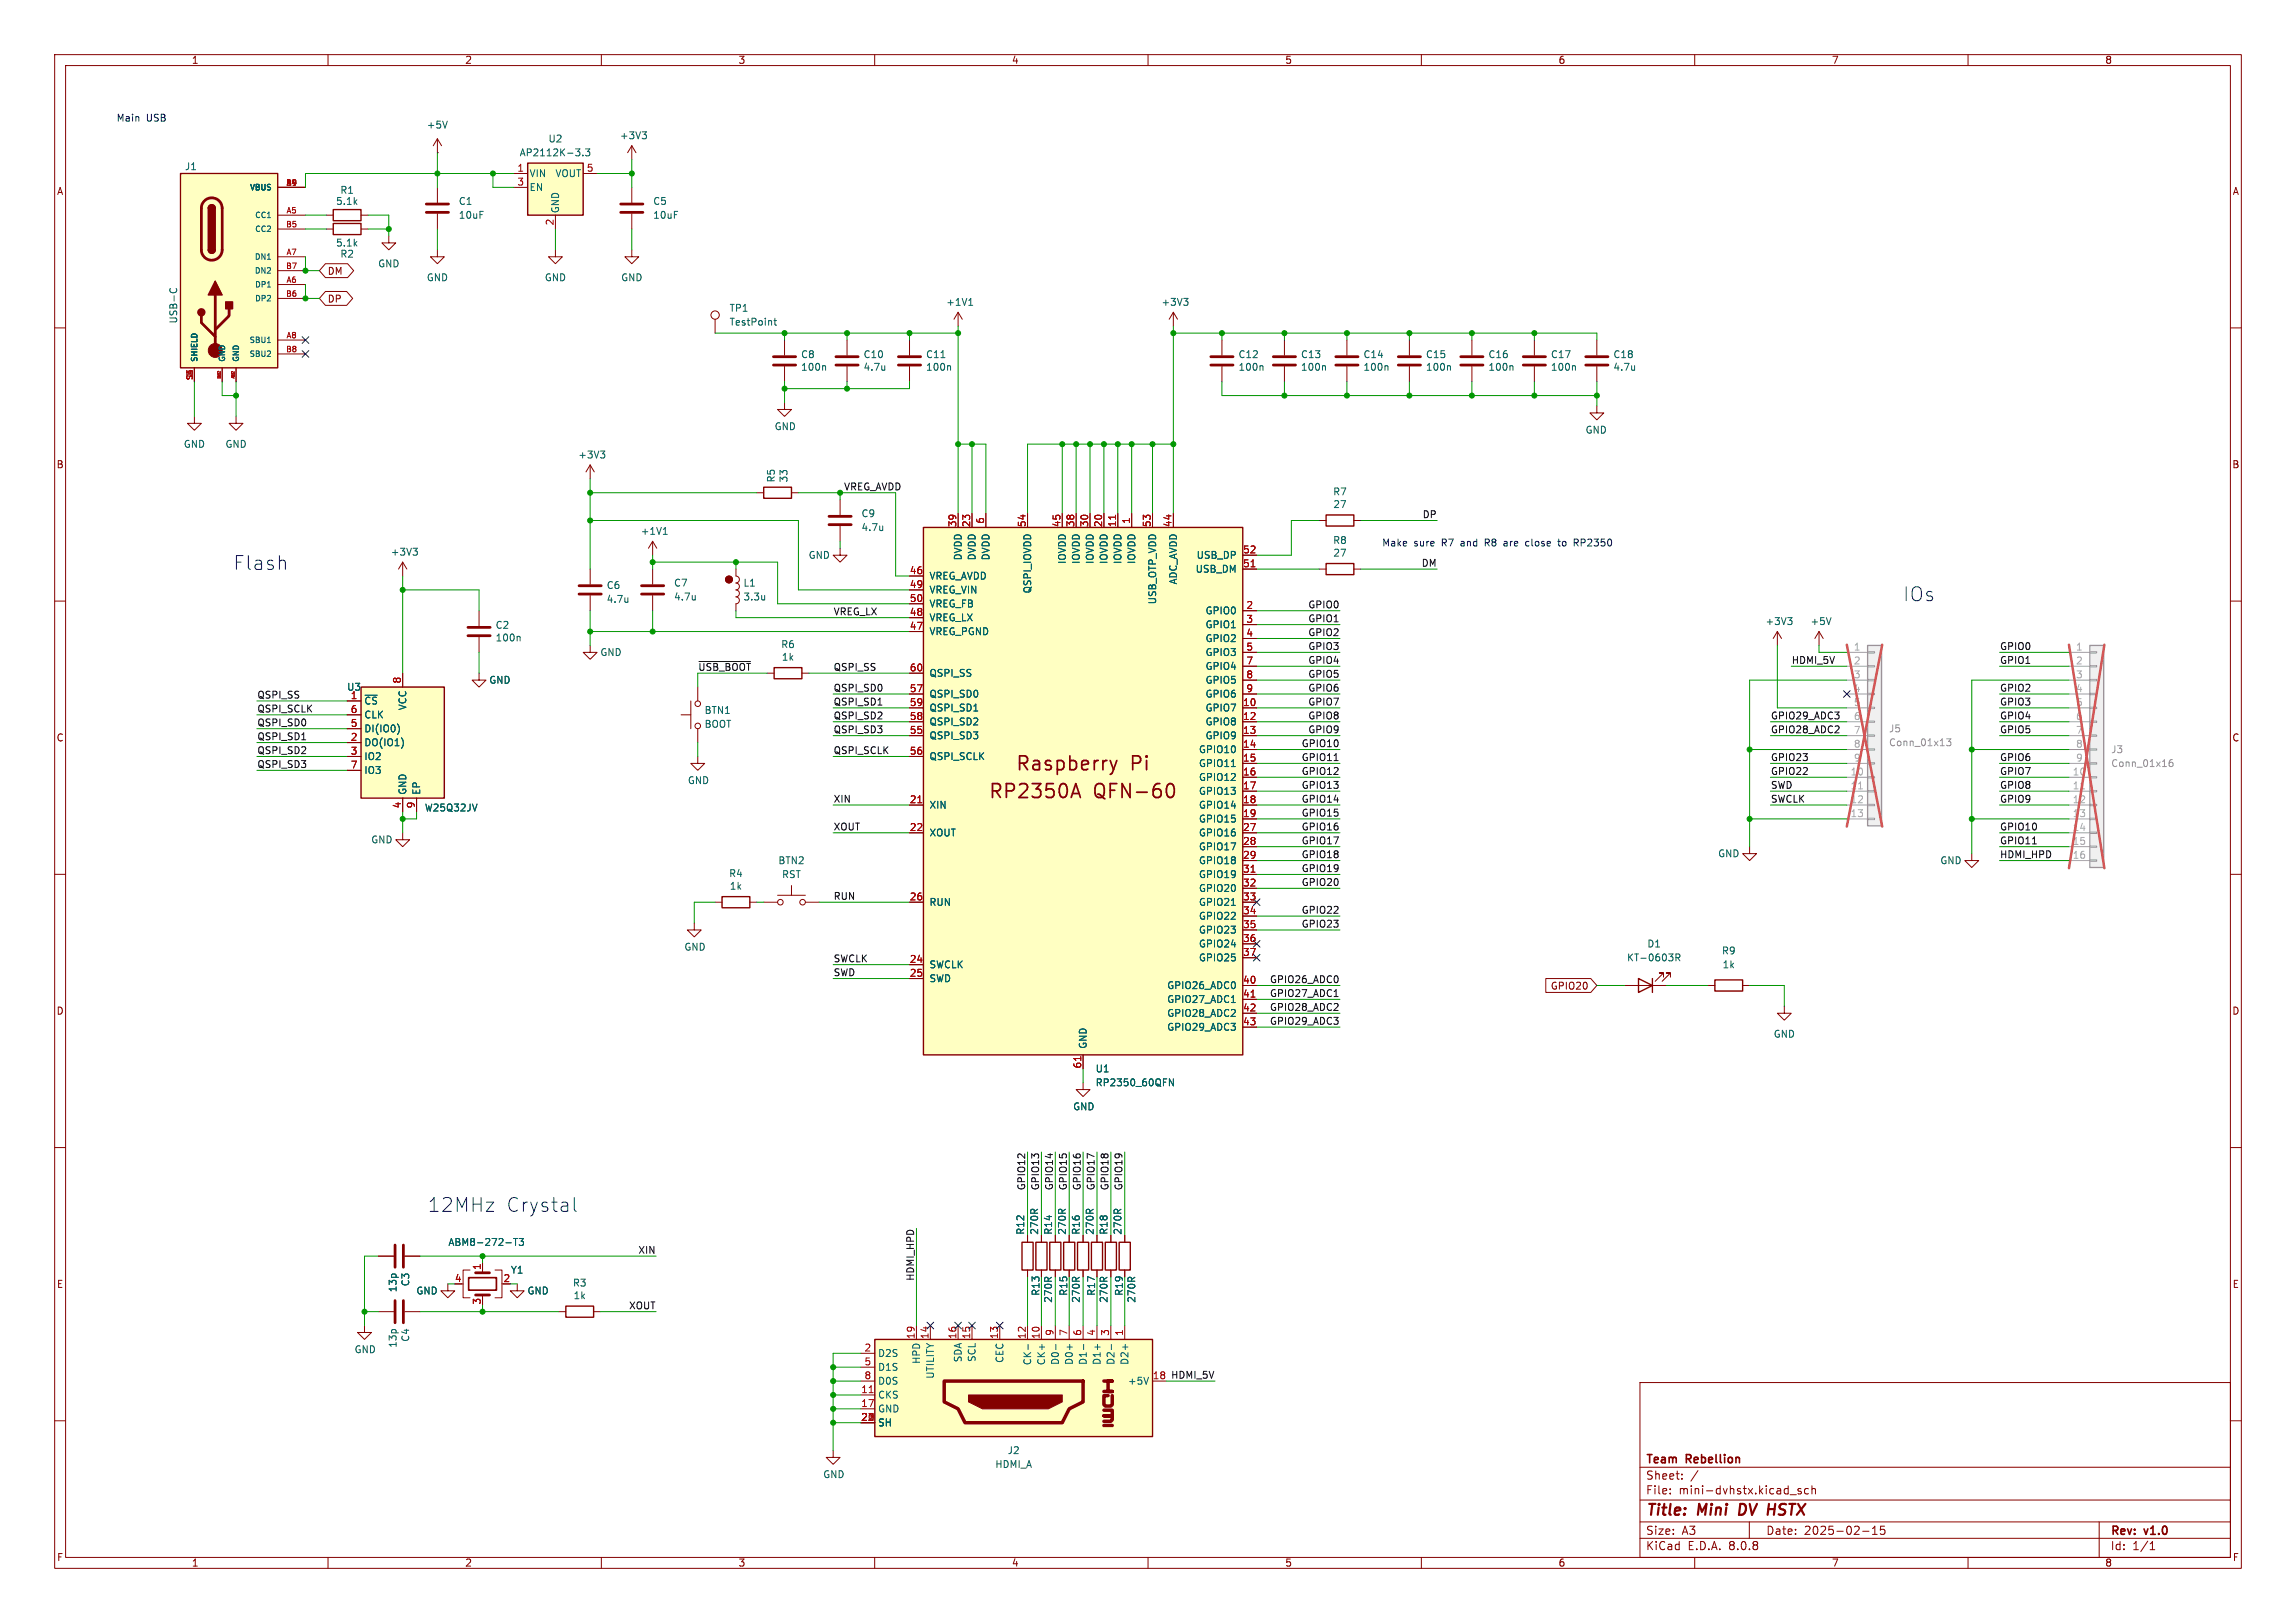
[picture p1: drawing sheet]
<svg xmlns="http://www.w3.org/2000/svg" width="420mm" height="297mm" viewBox="0 0 420 297" stroke-linecap="round" stroke-linejoin="round" font-family="sans-serif">
<defs><g id="words">
<g font-size="3.5" fill="#0000c2">
<text x="42.5" y="104.5">Flash</text>
<text x="348" y="110.2">IOs</text>
<text x="78.1" y="222">12MHz</text>
<text x="92.4" y="222">Crystal</text>
</g>
<g font-size="3.5" fill="#840000">
<text x="185.7" y="141.4">Raspberry</text>
<text x="206.8" y="141.4">Pi</text>
<text x="180.7" y="146.5">RP2350A</text>
<text x="200" y="146.5">QFN-60</text>
</g>
<g font-size="2.8" fill="#840000">
<text x="301" y="277.9">Title:</text>
<text x="310.6" y="277.9">Mini</text>
<text x="319" y="277.9">DV HSTX</text>
</g>
<g font-size="2.1" fill="#840000">
<text x="301" y="268.2">Team</text>
<text x="308.5" y="268.2">Rebellion</text>
<text x="301" y="273.7">File:</text>
<text x="301" y="271">Sheet:</text>
<text x="307.1" y="273.7">mini-dvhstx.kicad_sch</text>
<text x="301" y="281.1">Size:</text>
<text x="307.6" y="281.1">A3</text>
<text x="323" y="281.1">Date:</text>
<text x="330" y="281.1">2025-02-15</text>
<text x="386" y="281.3">Rev:</text>
<text x="392.4" y="281.3">v1.0</text>
<text x="301" y="283.9">KiCad</text>
<text x="308.7" y="283.9">E.D.A.</text>
<text x="316.3" y="283.9">8.0.8</text>
<text x="386" y="283.9">Id:</text>
<text x="390.1" y="283.9">1/1</text>
</g>
<g font-size="1.8" fill="#840000">
<text x="35" y="11.9">1</text>
<text x="85" y="11.9">2</text>
<text x="135" y="11.9">3</text>
<text x="185" y="11.9">4</text>
<text x="235" y="11.9">5</text>
<text x="285" y="11.9">6</text>
<text x="335" y="11.9">7</text>
<text x="385" y="11.9">8</text>
<text x="10.3" y="35.9">A</text>
<text x="408.3" y="35.9">A</text>
<text x="59.8" y="50.5">DM</text>
<text x="59.8" y="55.6">DP</text>
<text x="10.3" y="85.9">B</text>
<text x="408.2" y="85.9">B</text>
<text x="10.3" y="135.9">C</text>
<text x="408.2" y="135.9">C</text>
<text x="10.3" y="185.9">D</text>
<text x="283.6" y="181.3">GPIO20</text>
<text x="408.2" y="185.9">D</text>
<text x="10.3" y="235.9">E</text>
<text x="408.3" y="235.9">E</text>
<text x="10.3" y="285.9">F</text>
<text x="35" y="286.9">1</text>
<text x="85" y="286.9">2</text>
<text x="135" y="286.9">3</text>
<text x="185" y="286.9">4</text>
<text x="235" y="286.9">5</text>
<text x="285" y="286.9">6</text>
<text x="335" y="286.9">7</text>
<text x="385" y="286.9">8</text>
<text x="408.3" y="285.9">F</text>
</g>
<g font-size="1.8" fill="#0000c2">
<text x="21.2" y="22.5">Main</text>
<text x="26.8" y="22.5">USB</text>
<text x="252.7" y="100.1">Make</text>
<text x="258.6" y="100.1">sure</text>
<text x="263.8" y="100.1">R7</text>
<text x="267.5" y="100.1">and</text>
<text x="272.1" y="100.1">R8</text>
<text x="275.8" y="100.1">are</text>
<text x="280" y="100.1">close</text>
<text x="286.1" y="100.1">to</text>
<text x="289.2" y="100.1">RP2350</text>
</g>
<g font-size="1.8" fill="#006464">
<text x="78" y="23.7">+5V</text>
<text x="95" y="28.8">AP2112K-3.3</text>
<text x="100.2" y="26.3">U2</text>
<text x="113.3" y="25.7">+3V3</text>
<text x="33.7" y="31.3">J1</text>
<text x="62.2" y="35.7">R1</text>
<text x="96.8" y="32.6">VIN</text>
<text x="96.8" y="35.2">EN</text>
<text x="101.5" y="32.6">VOUT</text>
<text x="61.4" y="37.7">5.1k</text>
<text x="83.8" y="37.7">C1</text>
<text x="83.8" y="40.2">10uF</text>
<text x="102.5" y="39.1" transform="rotate(-90 102.5 39.1)">GND</text>
<text x="119.4" y="37.7">C5</text>
<text x="119.4" y="40.2">10uF</text>
<text x="61.4" y="45.3">5.1k</text>
<text x="62.2" y="47.3">R2</text>
<text x="69.1" y="49.1">GND</text>
<text x="78" y="51.7">GND</text>
<text x="99.6" y="51.7">GND</text>
<text x="113.5" y="51.7">GND</text>
<text x="32.6" y="59.3" transform="rotate(-90 32.6 59.3)">USB-C</text>
<text x="133.4" y="57.3">TP1</text>
<text x="133.4" y="59.8">TestPoint</text>
<text x="173" y="56.2">+1V1</text>
<text x="212.4" y="56.2">+3V3</text>
<text x="146.4" y="65.7">C8</text>
<text x="157.9" y="65.7">C10</text>
<text x="169.3" y="65.7">C11</text>
<text x="226.5" y="65.7">C12</text>
<text x="237.9" y="65.7">C13</text>
<text x="249.3" y="65.7">C14</text>
<text x="260.7" y="65.7">C15</text>
<text x="272.2" y="65.7">C16</text>
<text x="283.6" y="65.7">C17</text>
<text x="295" y="65.7">C18</text>
<text x="146.4" y="68">100n</text>
<text x="157.9" y="68">4.7u</text>
<text x="169.3" y="68">100n</text>
<text x="226.5" y="68">100n</text>
<text x="237.9" y="68">100n</text>
<text x="249.3" y="68">100n</text>
<text x="260.7" y="68">100n</text>
<text x="272.2" y="68">100n</text>
<text x="283.6" y="68">100n</text>
<text x="295" y="68">4.7u</text>
<text x="33.5" y="82.1">GND</text>
<text x="41.1" y="82.1">GND</text>
<text x="141.6" y="78.9">GND</text>
<text x="289.9" y="79.6">GND</text>
<text x="105.7" y="84.1">+3V3</text>
<text x="141.9" y="88.4" transform="rotate(-90 141.9 88.4)">R5</text>
<text x="144.2" y="88.4" transform="rotate(-90 144.2 88.4)">33</text>
<text x="157.5" y="94.8">C9</text>
<text x="243.8" y="90.9">R7</text>
<text x="243.8" y="93.2">27</text>
<text x="71.4" y="101.9">+3V3</text>
<text x="117.1" y="98.1">+1V1</text>
<text x="157.5" y="97.4">4.7u</text>
<text x="243.8" y="99.7">R8</text>
<text x="110.9" y="108">C6</text>
<text x="123.2" y="107.5">C7</text>
<text x="135.9" y="107.5">L1</text>
<text x="147.8" y="102.5">GND</text>
<text x="169.9" y="106.3">VREG_AVDD</text>
<text x="176.1" y="102.6" transform="rotate(-90 176.1 102.6)">DVDD</text>
<text x="178.7" y="102.6" transform="rotate(-90 178.7 102.6)">DVDD</text>
<text x="181.2" y="102.6" transform="rotate(-90 181.2 102.6)">DVDD</text>
<text x="195.2" y="103.3" transform="rotate(-90 195.2 103.3)">IOVDD</text>
<text x="197.7" y="103.3" transform="rotate(-90 197.7 103.3)">IOVDD</text>
<text x="200.3" y="103.3" transform="rotate(-90 200.3 103.3)">IOVDD</text>
<text x="202.8" y="103.3" transform="rotate(-90 202.8 103.3)">IOVDD</text>
<text x="205.3" y="103.3" transform="rotate(-90 205.3 103.3)">IOVDD</text>
<text x="207.9" y="103.3" transform="rotate(-90 207.9 103.3)">IOVDD</text>
<text x="215.5" y="107.1" transform="rotate(-90 215.5 107.1)">ADC_AVDD</text>
<text x="218.6" y="105">USB_DM</text>
<text x="218.8" y="102.5">USB_DP</text>
<text x="243.8" y="102.1">27</text>
<text x="110.9" y="110.5">4.7u</text>
<text x="123.2" y="110.1">4.7u</text>
<text x="135.9" y="110.1">3.3u</text>
<text x="169.9" y="113.9">VREG_LX</text>
<text x="169.9" y="108.8">VREG_VIN</text>
<text x="169.9" y="111.4">VREG_FB</text>
<text x="188.8" y="108.7" transform="rotate(-90 188.8 108.7)">QSPI_IOVDD</text>
<text x="211.7" y="110.7" transform="rotate(-90 211.7 110.7)">USB_OTP_VDD</text>
<text x="220.4" y="112.6">GPIO0</text>
<text x="90.6" y="115.3">C2</text>
<text x="90.6" y="117.6">100n</text>
<text x="142.8" y="118.8">R6</text>
<text x="169.9" y="116.4">VREG_PGND</text>
<text x="220.4" y="115.2">GPIO1</text>
<text x="220.4" y="117.7">GPIO2</text>
<text x="322.9" y="114.6">+3V3</text>
<text x="331.1" y="114.6">+5V</text>
<text x="89.4" y="125.3">GND</text>
<text x="109.7" y="120.2">GND</text>
<text x="142.9" y="121.1">1k</text>
<text x="169.9" y="124.1">QSPI_SS</text>
<text x="220.4" y="120.2">GPIO3</text>
<text x="220.4" y="122.8">GPIO4</text>
<text x="220.4" y="125.3">GPIO5</text>
<text x="63.4" y="126.6">U3</text>
<text x="66.5" y="129.1">~{CS}</text>
<text x="66.5" y="131.7">CLK</text>
<text x="74.5" y="130.1" transform="rotate(-90 74.5 130.1)">VCC</text>
<text x="128.8" y="130.8">BTN1</text>
<text x="169.9" y="127.9">QSPI_SD0</text>
<text x="169.9" y="130.4">QSPI_SD1</text>
<text x="220.4" y="130.4">GPIO7</text>
<text x="220.4" y="127.9">GPIO6</text>
<text x="66.5" y="136.8">DO(IO1)</text>
<text x="66.5" y="134.2">DI(IO0)</text>
<text x="128.8" y="133.4">BOOT</text>
<text x="169.9" y="135.5">QSPI_SD3</text>
<text x="169.9" y="132.9">QSPI_SD2</text>
<text x="220.4" y="132.9">GPIO8</text>
<text x="220.4" y="135.5">GPIO9</text>
<text x="66.5" y="139.3">IO2</text>
<text x="66.5" y="141.8">IO3</text>
<text x="125.7" y="143.7">GND</text>
<text x="169.9" y="139.3">QSPI_SCLK</text>
<text x="219.2" y="138">GPIO10</text>
<text x="219.2" y="140.6">GPIO11</text>
<text x="219.2" y="143.1">GPIO12</text>
<text x="74.5" y="145.5" transform="rotate(-90 74.5 145.5)">GND</text>
<text x="77.1" y="145.5" transform="rotate(-90 77.1 145.5)">EP</text>
<text x="77.6" y="148.7">W25Q32JV</text>
<text x="169.9" y="148.2">XIN</text>
<text x="219.2" y="145.6">GPIO13</text>
<text x="219.2" y="148.2">GPIO14</text>
<text x="67.8" y="154.5">GND</text>
<text x="169.9" y="153.3">XOUT</text>
<text x="219.2" y="150.7">GPIO15</text>
<text x="219.2" y="153.3">GPIO16</text>
<text x="219.2" y="155.8">GPIO17</text>
<text x="133.3" y="160.7">R4</text>
<text x="142.3" y="158.3">BTN2</text>
<text x="143" y="160.9">RST</text>
<text x="219.2" y="158.3">GPIO18</text>
<text x="219.2" y="160.9">GPIO19</text>
<text x="314.2" y="157.1">GND</text>
<text x="354.8" y="158.3">GND</text>
<text x="133.4" y="163">1k</text>
<text x="169.9" y="166">RUN</text>
<text x="219.2" y="163.4">GPIO20</text>
<text x="219.2" y="166">GPIO21</text>
<text x="219.2" y="168.5">GPIO22</text>
<text x="219.2" y="171">GPIO23</text>
<text x="219.2" y="173.6">GPIO24</text>
<text x="301.2" y="173.6">D1</text>
<text x="125.1" y="174.2">GND</text>
<text x="169.9" y="177.4">SWCLK</text>
<text x="169.9" y="179.9">SWD</text>
<text x="219.2" y="176.1">GPIO25</text>
<text x="297.5" y="176.1">KT-0603R</text>
<text x="314.9" y="174.9">R9</text>
<text x="315" y="177.4">1k</text>
<text x="213.4" y="181.2">GPIO26_ADC0</text>
<text x="213.4" y="183.7">GPIO27_ADC1</text>
<text x="213.4" y="186.3">GPIO28_ADC2</text>
<text x="213.4" y="188.8">GPIO29_ADC3</text>
<text x="324.4" y="190.1">GND</text>
<text x="199" y="192" transform="rotate(-90 199 192)">GND</text>
<text x="200.3" y="196.4">U1</text>
<text x="196.2" y="203.4">GND</text>
<text x="200.3" y="199">RP2350_60QFN</text>
<text x="187.6" y="226.1" transform="rotate(-90 187.6 226.1)">R12</text>
<text x="190.1" y="226.1" transform="rotate(-90 190.1 226.1)">270R</text>
<text x="192.6" y="226.1" transform="rotate(-90 192.6 226.1)">R14</text>
<text x="195.2" y="226.1" transform="rotate(-90 195.2 226.1)">270R</text>
<text x="197.7" y="226.1" transform="rotate(-90 197.7 226.1)">R16</text>
<text x="200.3" y="226.1" transform="rotate(-90 200.3 226.1)">270R</text>
<text x="202.8" y="226.1" transform="rotate(-90 202.8 226.1)">R18</text>
<text x="205.3" y="226.1" transform="rotate(-90 205.3 226.1)">270R</text>
<text x="81.9" y="228.2">ABM8-272-T3</text>
<text x="93.4" y="233.3">Y1</text>
<text x="72.7" y="236.6" transform="rotate(-90 72.7 236.6)">13p</text>
<text x="75.1" y="235.5" transform="rotate(-90 75.1 235.5)">C3</text>
<text x="76.1" y="237.1">GND</text>
<text x="96.4" y="237.1">GND</text>
<text x="104.7" y="235.6">R3</text>
<text x="104.8" y="237.9">1k</text>
<text x="190.3" y="237.2" transform="rotate(-90 190.3 237.2)">R13</text>
<text x="192.6" y="238.5" transform="rotate(-90 192.6 238.5)">270R</text>
<text x="195.4" y="237.2" transform="rotate(-90 195.4 237.2)">R15</text>
<text x="197.7" y="238.5" transform="rotate(-90 197.7 238.5)">270R</text>
<text x="200.5" y="237.2" transform="rotate(-90 200.5 237.2)">R17</text>
<text x="202.8" y="238.5" transform="rotate(-90 202.8 238.5)">270R</text>
<text x="205.6" y="237.2" transform="rotate(-90 205.6 237.2)">R19</text>
<text x="207.9" y="238.5" transform="rotate(-90 207.9 238.5)">270R</text>
<text x="75.1" y="245.6" transform="rotate(-90 75.1 245.6)">C4</text>
<text x="64.8" y="247.8">GND</text>
<text x="72.7" y="246.7" transform="rotate(-90 72.7 246.7)">13p</text>
<text x="160.5" y="248.5">D2S</text>
<text x="160.5" y="251.1">D1S</text>
<text x="168.5" y="249.7" transform="rotate(-90 168.5 249.7)">HPD</text>
<text x="176.1" y="249.4" transform="rotate(-90 176.1 249.4)">SDA</text>
<text x="178.7" y="249.3" transform="rotate(-90 178.7 249.3)">SCL</text>
<text x="183.7" y="249.5" transform="rotate(-90 183.7 249.5)">CEC</text>
<text x="188.8" y="249.9" transform="rotate(-90 188.8 249.9)">CK-</text>
<text x="191.4" y="249.9" transform="rotate(-90 191.4 249.9)">CK+</text>
<text x="193.9" y="249.9" transform="rotate(-90 193.9 249.9)">D0-</text>
<text x="196.4" y="249.9" transform="rotate(-90 196.4 249.9)">D0+</text>
<text x="199" y="249.9" transform="rotate(-90 199 249.9)">D1-</text>
<text x="201.5" y="249.9" transform="rotate(-90 201.5 249.9)">D1+</text>
<text x="204.1" y="249.9" transform="rotate(-90 204.1 249.9)">D2-</text>
<text x="206.6" y="249.9" transform="rotate(-90 206.6 249.9)">D2+</text>
<text x="160.5" y="256.1">CKS</text>
<text x="160.5" y="253.6">D0S</text>
<text x="171" y="252.4" transform="rotate(-90 171 252.4)">UTILITY</text>
<text x="206.2" y="253.6">+5V</text>
<text x="160.5" y="258.7">GND</text>
<text x="160.5" y="261.2">SH</text>
<text x="182" y="268.8">HDMI_A</text>
<text x="184.2" y="266.3">J2</text>
<text x="150.5" y="270.7">GND</text>
</g>
<g font-size="1.8" fill="#a90000">
<text x="94.5" y="31.5">1</text>
<text x="94.5" y="34">3</text>
<text x="107.2" y="31.5">5</text>
<text x="101.3" y="41.3" transform="rotate(-90 101.3 41.3)">2</text>
<text x="180.1" y="96" transform="rotate(-90 180.1 96)">6</text>
<text x="206.8" y="96" transform="rotate(-90 206.8 96)">1</text>
<text x="175" y="96.6" transform="rotate(-90 175 96.6)">39</text>
<text x="177.5" y="96.6" transform="rotate(-90 177.5 96.6)">23</text>
<text x="187.7" y="96.6" transform="rotate(-90 187.7 96.6)">54</text>
<text x="194.1" y="96.6" transform="rotate(-90 194.1 96.6)">45</text>
<text x="196.6" y="96.6" transform="rotate(-90 196.6 96.6)">38</text>
<text x="199.1" y="96.6" transform="rotate(-90 199.1 96.6)">30</text>
<text x="201.7" y="96.6" transform="rotate(-90 201.7 96.6)">20</text>
<text x="204.2" y="96.6" transform="rotate(-90 204.2 96.6)">11</text>
<text x="210.6" y="96.6" transform="rotate(-90 210.6 96.6)">53</text>
<text x="214.4" y="96.6" transform="rotate(-90 214.4 96.6)">44</text>
<text x="227.3" y="101.3">52</text>
<text x="166.3" y="105.2">46</text>
<text x="166.3" y="107.7">49</text>
<text x="227.3" y="103.9">51</text>
<text x="166.3" y="112.8">48</text>
<text x="166.3" y="110.2">50</text>
<text x="227.9" y="111.5">2</text>
<text x="166.3" y="115.3">47</text>
<text x="227.9" y="114">3</text>
<text x="227.9" y="116.6">4</text>
<text x="227.9" y="119.1">5</text>
<text x="73.4" y="125.2" transform="rotate(-90 73.4 125.2)">8</text>
<text x="166.3" y="122.9">60</text>
<text x="227.9" y="121.7">7</text>
<text x="227.9" y="124.2">8</text>
<text x="64.1" y="128">1</text>
<text x="64.1" y="130.6">6</text>
<text x="166.3" y="126.7">57</text>
<text x="166.3" y="131.8">58</text>
<text x="166.3" y="129.3">59</text>
<text x="227.3" y="129.3">10</text>
<text x="227.3" y="131.8">12</text>
<text x="227.9" y="126.7">9</text>
<text x="64.1" y="135.6">2</text>
<text x="64.1" y="133.1">5</text>
<text x="166.3" y="134.4">55</text>
<text x="227.3" y="134.4">13</text>
<text x="227.3" y="136.9">14</text>
<text x="64.1" y="138.2">3</text>
<text x="64.1" y="140.7">7</text>
<text x="166.3" y="138.2">56</text>
<text x="227.3" y="139.4">15</text>
<text x="227.3" y="142">16</text>
<text x="73.4" y="148" transform="rotate(-90 73.4 148)">4</text>
<text x="75.9" y="148" transform="rotate(-90 75.9 148)">9</text>
<text x="166.3" y="147.1">21</text>
<text x="227.3" y="144.5">17</text>
<text x="227.3" y="147.1">18</text>
<text x="227.3" y="149.6">19</text>
<text x="166.3" y="152.1">22</text>
<text x="227.3" y="152.1">27</text>
<text x="227.3" y="154.7">28</text>
<text x="227.3" y="157.2">29</text>
<text x="227.3" y="159.8">31</text>
<text x="166.3" y="164.8">26</text>
<text x="227.3" y="162.3">32</text>
<text x="227.3" y="164.8">33</text>
<text x="227.3" y="167.4">34</text>
<text x="227.3" y="169.9">35</text>
<text x="227.3" y="172.5">36</text>
<text x="166.3" y="176.3">24</text>
<text x="166.3" y="178.8">25</text>
<text x="227.3" y="175">37</text>
<text x="227.3" y="180.1">40</text>
<text x="227.3" y="182.6">41</text>
<text x="227.3" y="185.2">42</text>
<text x="227.3" y="187.7">43</text>
<text x="197.9" y="195.6" transform="rotate(-90 197.9 195.6)">61</text>
<text x="88" y="232.5" transform="rotate(-90 88 232.5)">1</text>
<text x="83.1" y="234.7">4</text>
<text x="88" y="238.8" transform="rotate(-90 88 238.8)">3</text>
<text x="92" y="234.7">2</text>
<text x="167.4" y="245.2" transform="rotate(-90 167.4 245.2)">19</text>
<text x="169.9" y="245.2" transform="rotate(-90 169.9 245.2)">14</text>
<text x="175" y="245.2" transform="rotate(-90 175 245.2)">16</text>
<text x="177.5" y="245.2" transform="rotate(-90 177.5 245.2)">15</text>
<text x="182.6" y="245.2" transform="rotate(-90 182.6 245.2)">13</text>
<text x="187.7" y="245.2" transform="rotate(-90 187.7 245.2)">12</text>
<text x="190.2" y="245.2" transform="rotate(-90 190.2 245.2)">10</text>
<text x="192.8" y="244.5" transform="rotate(-90 192.8 244.5)">9</text>
<text x="195.3" y="244.5" transform="rotate(-90 195.3 244.5)">7</text>
<text x="197.9" y="244.5" transform="rotate(-90 197.9 244.5)">6</text>
<text x="200.4" y="244.5" transform="rotate(-90 200.4 244.5)">4</text>
<text x="202.9" y="244.5" transform="rotate(-90 202.9 244.5)">3</text>
<text x="205.5" y="244.5" transform="rotate(-90 205.5 244.5)">1</text>
<text x="158" y="247.4">2</text>
<text x="158" y="249.9">5</text>
<text x="157.4" y="255">11</text>
<text x="157.4" y="257.6">17</text>
<text x="158" y="252.5">8</text>
<text x="210.8" y="252.5">18</text>
<text x="157.4" y="260.1">20</text>
<text x="158.4" y="260.1">1</text>
<text x="158.4" y="260.1">2</text>
</g>
<g font-size="1.8" fill="#0f0f0f">
<text x="154.3" y="89.8">VREG_AVDD</text>
<text x="260.1" y="94.9">DP</text>
<text x="260" y="103.8">DM</text>
<text x="152.4" y="112.7">VREG_LX</text>
<text x="239.2" y="114">GPIO1</text>
<text x="239.2" y="111.4">GPIO0</text>
<text x="239.2" y="116.5">GPIO2</text>
<text x="239.2" y="119">GPIO3</text>
<text x="365.8" y="119">GPIO0</text>
<text x="127.6" y="122.8">~{USB_BOOT}</text>
<text x="152.4" y="122.8">QSPI_SS</text>
<text x="239.2" y="121.6">GPIO4</text>
<text x="239.2" y="124.1">GPIO5</text>
<text x="327.7" y="121.6">HDMI_5V</text>
<text x="365.8" y="121.6">GPIO1</text>
<text x="47" y="127.9">QSPI_SS</text>
<text x="47" y="130.5">QSPI_SCLK</text>
<text x="152.4" y="126.7">QSPI_SD0</text>
<text x="152.4" y="131.7">QSPI_SD2</text>
<text x="152.4" y="129.2">QSPI_SD1</text>
<text x="239.2" y="129.2">GPIO7</text>
<text x="239.2" y="126.7">GPIO6</text>
<text x="239.2" y="131.7">GPIO8</text>
<text x="323.8" y="131.7">GPIO29_ADC3</text>
<text x="365.8" y="131.7">GPIO4</text>
<text x="365.8" y="126.7">GPIO2</text>
<text x="365.8" y="129.2">GPIO3</text>
<text x="47" y="133">QSPI_SD0</text>
<text x="47" y="135.5">QSPI_SD1</text>
<text x="152.4" y="134.3">QSPI_SD3</text>
<text x="238" y="136.8">GPIO10</text>
<text x="239.2" y="134.3">GPIO9</text>
<text x="323.8" y="134.3">GPIO28_ADC2</text>
<text x="365.8" y="134.3">GPIO5</text>
<text x="47" y="138.1">QSPI_SD2</text>
<text x="47" y="140.6">QSPI_SD3</text>
<text x="152.4" y="138.1">QSPI_SCLK</text>
<text x="238" y="139.4">GPIO11</text>
<text x="238" y="141.9">GPIO12</text>
<text x="323.8" y="141.9">GPIO22</text>
<text x="323.8" y="139.4">GPIO23</text>
<text x="365.8" y="141.9">GPIO7</text>
<text x="365.8" y="139.4">GPIO6</text>
<text x="152.4" y="147">XIN</text>
<text x="238" y="147">GPIO14</text>
<text x="238" y="144.4">GPIO13</text>
<text x="238" y="149.5">GPIO15</text>
<text x="323.8" y="147">SWCLK</text>
<text x="323.8" y="144.4">SWD</text>
<text x="365.8" y="147">GPIO9</text>
<text x="365.8" y="144.4">GPIO8</text>
<text x="152.4" y="152.1">XOUT</text>
<text x="238" y="154.6">GPIO17</text>
<text x="238" y="152.1">GPIO16</text>
<text x="365.8" y="154.6">GPIO11</text>
<text x="365.8" y="152.1">GPIO10</text>
<text x="238" y="159.7">GPIO19</text>
<text x="238" y="157.1">GPIO18</text>
<text x="365.8" y="157.1">HDMI_HPD</text>
<text x="152.4" y="164.8">RUN</text>
<text x="238" y="162.2">GPIO20</text>
<text x="238" y="167.3">GPIO22</text>
<text x="238" y="169.8">GPIO23</text>
<text x="152.4" y="176.2">SWCLK</text>
<text x="152.4" y="178.7">SWD</text>
<text x="232.2" y="180">GPIO26_ADC0</text>
<text x="232.2" y="182.5">GPIO27_ADC1</text>
<text x="232.2" y="185.1">GPIO28_ADC2</text>
<text x="232.2" y="187.6">GPIO29_ADC3</text>
<text x="187.6" y="217.9" transform="rotate(-90 187.6 217.9)">GPIO12</text>
<text x="190.2" y="217.9" transform="rotate(-90 190.2 217.9)">GPIO13</text>
<text x="192.7" y="217.9" transform="rotate(-90 192.7 217.9)">GPIO14</text>
<text x="195.2" y="217.9" transform="rotate(-90 195.2 217.9)">GPIO15</text>
<text x="197.8" y="217.9" transform="rotate(-90 197.8 217.9)">GPIO16</text>
<text x="200.3" y="217.9" transform="rotate(-90 200.3 217.9)">GPIO17</text>
<text x="202.9" y="217.9" transform="rotate(-90 202.9 217.9)">GPIO18</text>
<text x="205.4" y="217.9" transform="rotate(-90 205.4 217.9)">GPIO19</text>
<text x="116.7" y="229.5">XIN</text>
<text x="115" y="239.7">XOUT</text>
<text x="167.3" y="234.5" transform="rotate(-90 167.3 234.5)">HDMI_HPD</text>
<text x="214.1" y="252.4">HDMI_5V</text>
</g>
<g font-size="1.8" fill="#aaa">
<text x="339" y="119.1">1</text>
<text x="379.7" y="119.1">1</text>
<text x="339" y="121.7">2</text>
<text x="339" y="124.2">3</text>
<text x="379.7" y="121.7">2</text>
<text x="379.7" y="124.2">3</text>
<text x="339" y="126.7">4</text>
<text x="339" y="129.3">5</text>
<text x="339" y="131.8">6</text>
<text x="379.7" y="126.7">4</text>
<text x="379.7" y="129.3">5</text>
<text x="379.7" y="131.8">6</text>
<text x="339" y="134.4">7</text>
<text x="339" y="136.9">8</text>
<text x="379.7" y="134.4">7</text>
<text x="379.7" y="136.9">8</text>
<text x="338.4" y="142">10</text>
<text x="339" y="139.4">9</text>
<text x="379.1" y="142">10</text>
<text x="379.7" y="139.4">9</text>
<text x="338.4" y="144.5">11</text>
<text x="338.4" y="147.1">12</text>
<text x="338.4" y="149.6">13</text>
<text x="379.1" y="144.5">11</text>
<text x="379.1" y="147.1">12</text>
<text x="379.1" y="149.6">13</text>
<text x="379.1" y="152.1">14</text>
<text x="379.1" y="154.7">15</text>
<text x="379.1" y="157.2">16</text>
</g>
<g font-size="1.8" fill="#989898">
<text x="345.4" y="134.2">J5</text>
<text x="345.4" y="136.8">Conn_01x13</text>
<text x="386.1" y="138">J3</text>
<text x="386.1" y="140.6">Conn_01x16</text>
</g>
<g font-size="1.4" fill="#006464">
<text x="45.6" y="35">VBUS</text>
<text x="46.5" y="40.1">CC1</text>
<text x="46.5" y="47.7">DN1</text>
<text x="46.5" y="42.6">CC2</text>
<text x="46.5" y="50.3">DN2</text>
<text x="46.5" y="52.8">DP1</text>
<text x="46.5" y="55.3">DP2</text>
<text x="45.5" y="63">SBU1</text>
<text x="45.5" y="65.5">SBU2</text>
<text x="36.3" y="66.3" transform="rotate(-90 36.3 66.3)">SHIELD</text>
<text x="41.4" y="66.3" transform="rotate(-90 41.4 66.3)">GND</text>
<text x="43.9" y="66.3" transform="rotate(-90 43.9 66.3)">GND</text>
</g>
<g font-size="1.4" fill="#a90000">
<text x="52.2" y="34">B4</text>
<text x="53.2" y="34">9</text>
<text x="52.2" y="41.7">B5</text>
<text x="52.3" y="39.1">A5</text>
<text x="52.3" y="46.7">A7</text>
<text x="52.2" y="49.3">B7</text>
<text x="52.3" y="51.8">A6</text>
<text x="52.2" y="54.4">B6</text>
<text x="52.2" y="64.5">B8</text>
<text x="52.3" y="62">A8</text>
<text x="35.3" y="69.2" transform="rotate(-90 35.3 69.2)">14</text>
</g>
<g font-size=".7" fill="#a90000">
<text x="40.4" y="69.5" transform="rotate(-90 40.4 69.5)">B12</text>
<text x="40.4" y="69.2" transform="rotate(-90 40.4 69.2)">A1</text>
<text x="42.9" y="69.4" transform="rotate(-90 42.9 69.4)">A12</text>
<text x="42.9" y="69.2" transform="rotate(-90 42.9 69.2)">B1</text>
</g>
</g></defs>
<g fill="none" stroke="#840000" stroke-width=".18">
<path d="M10 10h400v277h-400zM12 12h396v273h-396zM60 10v2M110 10v2M160 10v2M210 10v2M260 10v2M310 10v2M360 10v2M175.3 57.2l-.8 1.2M175.3 57.2v2.5M175.3 57.2l.7 1.2"/>
<path d="M10 60h2M408 60h2M10 110h2M408 110h2M10 160h2M408 160h2M10 210h2M408 210h2M300 253h108v32h-108zM10 260h2M300 278.5h108M300 274.5h108"/>
<path d="M300 268.5h108M305.5 273.2v.2M305.5 272.5v.1M307.7 270.5v.2M307.7 269.8v.1M310.6 269.1l-1.3 1.9M320 278.5v3M327.4 273.5h1.2M329.4 272.5l-.3-.1-.2 .2v.2l.5 .2v.3h-.5M330.8 272.5l-.4-.1-.3 .3v.4l.1 .2h.6M331.4 272.5l.3-.1 .3 .1 .1 .9M331.4 271.9v1.5"/>
<path d="M342.5 279.7l.4-.4v1.5M344.7 279.3h-.7l-.1 .7 .3-.1h.5l.1 .2-.1 .5-.2 .2-.6-.2M384 278.5v6.5M408 260h2M60 285v2M110 285v2M160 285v2M210 285v2M260 285v2M300 281.5h108M310 285v2M340.7 280.2h1.2"/>
<path d="M342.5 280.8h.9M360 285v2M393.3 283.6h.9M393.3 282.5l.4-.4v1.5"/>
</g>
<path d="M318.3 275.2l-.2 2h.5" fill="none" stroke="#840000" stroke-width=".4"/>
<circle cx="133.3" cy="106" r=".63" fill="#840000" stroke="#840000" stroke-width=".18"/>
<path d="M177.2 55.9h.7M177.3 54.9l.3-.3v1.3" fill="none" stroke="#006464" stroke-width=".18"/>
<path d="M382.3 118.1h2.5v40.7h-2.5z" fill="#f0f0f0"/>
<g fill="none" stroke="#a1a1a1" stroke-width=".18">
<path d="M378.5 119.4h3.8M382.3 119.3h1.2v.2h-1.2zM378.5 121.9h3.8M378.5 124.5h3.8M378.5 127h3.8M378.5 129.5h3.8M378.5 132.1h3.8M378.5 134.6h3.8M378.5 137.2h3.8M378.5 139.7h3.8M382.3 139.6h1.2v.2h-1.2zM382.3 137h1.2v.3h-1.2z"/>
<path d="M382.3 134.5h1.2v.2h-1.2zM382.3 132h1.2v.2h-1.2zM382.3 129.4h1.2v.3h-1.2zM382.3 126.9h1.2v.2h-1.2zM382.3 124.3h1.2v.3h-1.2zM382.3 121.8h1.2v.2h-1.2zM378.5 142.2h3.8M378.5 144.8h3.8M378.5 147.3h3.8M378.5 149.9h3.8M378.5 152.4h3.8M378.5 154.9h3.8"/>
<path d="M378.5 157.5h3.8M382.3 157.4h1.2v.2h-1.2zM382.3 154.8h1.2v.3h-1.2zM382.3 152.3h1.2v.2h-1.2zM382.3 149.7h1.2v.3h-1.2zM382.3 147.2h1.2v.2h-1.2zM382.3 144.7h1.2v.2h-1.2zM382.3 142.1h1.2v.3h-1.2z"/>
</g>
<path d="M382.3 118.1h2.5v40.7h-2.5z" fill="none" stroke="#a1a1a1" stroke-width=".25"/>
<path d="M380.6 144.4h.7" fill="none" stroke="#aaa" stroke-width=".18"/>
<path d="M397.4 139l-.4 .1a.86 .86 0 0 0 0 1.2l.4-.1 .1-.5-.2-.2-.4 .1-.1 .1" fill="none" stroke="#989898" stroke-width=".18"/>
<path d="M378.5 118l6.4 40.9M384.9 118l-6.4 40.9" fill="none" stroke="#e65255" stroke-width=".46"/>
<g fill="none" stroke="#840000" stroke-width=".51">
<path d="M78 38.9h4M78 37.3h4M141.5 66.8h4M141.5 65.3h4M152.9 66.8h4.1M152.9 65.3h4.1M244.3 66.8h4.1M244.3 65.3h4.1M255.8 66.8h4M255.8 65.3h4M290.1 66.8h4M290.1 65.3h4"/>
<path d="M151.6 96h4.1M151.6 94.5h4.1"/>
</g>
<g fill="none" stroke="#840000" stroke-width=".18">
<path d="M80 27.9h.1M80 25.4v2.5M80 34.3v2.8M80 39.1v2.8M80 25.4l-.8 1.3M80 25.4l.8 1.3M115.6 45.7v1.3h1.2l-1.2 1.3-1.3-1.3h1.3M214.6 57.2l-.7 1.2M214.6 57.2v2.5M214.6 57.2l.8 1.2M143.5 62.2v2.8M143.5 67.1v2.8"/>
<path d="M154.9 62.2v2.8M154.9 67.1v2.8M246.4 62.2v2.8M246.4 67.1v2.8M257.8 62.2v2.8M257.8 67.1v2.8M292.1 62.2v2.8M292.1 67.1v2.8M153.7 91.4v2.8M153.7 96.3v2.8M73.7 102.9l-.8 1.2M73.7 102.9v2.5"/>
<path d="M73.7 102.9l.7 1.2M153.7 100.3v1.3h1.2l-1.2 1.3-1.3-1.3h1.3M325.1 115.6l-.7 1.2M325.1 115.6v2.5M325.1 115.6l.8 1.2M332.7 115.6l-.7 1.2M332.7 115.6v2.5M332.7 115.6l.8 1.2M140.3 123.2h1.3M146.7 123.2h1.3"/>
</g>
<g fill="none" stroke="#006464" stroke-width=".18">
<path d="M81.8 22.2l-.4 1.2M216.5 54.6h.8l-.4 .5M217.1 55.1l.2 .2v.3l-.2 .3M150.8 66.9l.2 .2v.7M161.8 66.9v.9M161.8 67.6v.1M253.7 66.9l.2 .2v.7M265.1 66.9l.2 .2v.7M299 66.9v.9M299 67.6l-.1 .1M161.5 96.3v.8M161.5 97h-.1"/>
<path d="M75.6 100.3h.7l-.4 .5M76.1 100.8l.2 .3v.3l-.2 .2M327 113h.8l-.4 .5M327.6 113.5l.2 .3v.3l-.2 .2M334.9 113l-.4 1.3"/>
</g>
<path d="M141.6 122.2h5.1v2h-5.1z" fill="none" stroke="#840000" stroke-width=".25"/>
<path d="M33 31.8h17.8v35.5h-17.8z" fill="#ffffc2"/>
<path d="M33 31.8h17.8v35.5h-17.8zM38.1 38.1a.64 .64 0 0 1 .6-.6 .64 .64 0 0 1 .7 .6M61 38.4h5v2h-5zM38.1 45.7a.64 .64 0 0 0 .6 .7 .64 .64 0 0 0 .7-.7M242.6 94.2h5v2.1h-5z" fill="none" stroke="#840000" stroke-width=".25"/>
<path d="M37.4 36.8a1.9 1.9 0 0 1 2.1-.5 1.9 1.9 0 0 1 1.1 1.8v7.6a1.91 1.91 0 0 1-1.9 1.9 1.91 1.91 0 0 1-1.9-1.9v-7.7l.2-.7zM36.8 57.8v1.3l2.6 2.5M39.4 54v10.1M41.9 56.5v1.3l-2.5 2.5M278.6 66.8h4.1M278.6 65.3h4.1" fill="none" stroke="#840000" stroke-width=".51"/>
<g fill="#840000" stroke="#840000" stroke-width=".25">
<path d="M38.1 45.7h1.3a.64 .64 0 0 1-.7 .7 .64 .64 0 0 1-.6-.7z"/>
<path d="M38.1 38.1h1.3v7.6h-1.3z"/>
<path d="M38.3 37.7a.64 .64 0 0 1 .7-.2 .64 .64 0 0 1 .4 .6h-1.3z"/>
<path d="M41.3 55.2h1.2v1.3h-1.2z"/>
<path d="M39.4 51.4l1.2 2.6h-2.5z"/>
<circle cx="36.8" cy="57.1" r=".63"/>
</g>
<circle cx="39.4" cy="64.1" r="1.27" fill="#840000" stroke="#840000" stroke-width=".18"/>
<g fill="none" stroke="#840000" stroke-width=".18">
<path d="M50.8 39.4h5.1M50.8 34.3h5.1M59.7 39.4h1.3M66 39.4h1.3M50.8 52.1h5.1M50.8 47h5.1M50.8 41.9h5.1M50.8 54.6h5.1M50.8 49.5h5.1M35.6 67.3v2.6M40.6 67.3v2.6M43.2 67.3v2.6"/>
<path d="M50.8 62.2h5.1M50.8 64.8h5.1M143.5 73.7v1.2h1.3l-1.3 1.3-1.3-1.3h1.3M280.7 62.2v2.8M280.7 67.1v2.8M107.9 85.1l-.7 1.3M107.9 85.1v2.5M107.9 85.1l.8 1.3M241.3 95.3h1.3M247.6 95.3h1.3"/>
</g>
<path d="M31.2 52.8l-.1 .2v.3M32.2 52.8l.1 .2v.3M48.9 62.7h.6M288 66.9l.2 .2v.7M109.8 82.5h.8l-.4 .5M110.4 83l.2 .3v.3l-.2 .2" fill="none" stroke="#006464" stroke-width=".18"/>
<path d="M40.3 67.9v.4l-.3-.3h-.2M42.4 68h.2M42.9 68v.3" fill="none" stroke="#a90000" stroke-width=".18"/>
<path d="M96.5 29.8h10.2v9.6h-10.2z" fill="#ffffc2"/>
<path d="M96.5 29.8h10.2v9.6h-10.2zM61 40.9h5v2h-5zM139.7 89.2h5.1v2h-5.1zM242.6 103.1h5v2.1h-5zM299.7 179.1l2.6 1.2-2.6 1.3zM302.3 179.1v2.5M313.7 179.3h5.1v2.1h-5.1zM186.9 227.3h2.1v5.1h-2.1zM189.5 227.3h2v5.1h-2z" fill="none" stroke="#840000" stroke-width=".25"/>
<g fill="none" stroke="#840000" stroke-width=".18">
<path d="M94 31.8h2.5M94 34.3h2.5M101.6 39.4v2.5M106.7 31.8h2.5M115.6 26.7l-.8 1.2M115.6 26.7v2.5M115.6 34.3v2.8M115.6 39.1v2.8M115.6 26.7l.7 1.2M59.7 41.9h1.3M66 41.9h1.3M71.1 43.2v1.3h1.3l-1.3 1.2-1.3-1.2h1.3"/>
<path d="M80 45.7v1.3h1.3l-1.3 1.3-1.3-1.3h1.3M101.6 45.7v1.3h1.3l-1.3 1.3-1.3-1.3h1.3M35.6 76.2v1.3h1.2l-1.2 1.2-1.3-1.2h1.3M43.2 76.2v1.3h1.2l-1.2 1.2-1.3-1.2h1.3M166.4 62.2v2.8M166.4 67.1v2.8M223.5 62.2v2.8M223.5 67.1v2.8M234.9 62.2v2.8M234.9 67.1v2.8M269.2 62.2v2.8M269.2 67.1v2.8"/>
<path d="M292.1 74.3v1.3h-1.3l1.3 1.2 1.3-1.2h-1.3M119.4 99.1l-.8 1.2M119.4 99.1v2.5M119.4 99.1l.7 1.2M138.4 90.2h1.3M144.8 90.2h1.2M134.6 109.2a.63 .63 0 0 1 .6 .7 .63 .63 0 0 1-.6 .6v1.3M134.6 104.1v1.3a.64 .64 0 0 1 .6 .7 .64 .64 0 0 1-.6 .6 .64 .64 0 0 1 .6 .6 .64 .64 0 0 1-.6 .7 .63 .63 0 0 1 .6 .6 .63 .63 0 0 1-.6 .6M241.3 104.1h1.3M247.6 104.1h1.3M320 154.9v1.3h1.3l-1.3 1.3-1.2-1.3h1.2M360.7 156.2v1.3h1.2l-1.2 1.3-1.3-1.3h1.3"/>
<path d="M304.3 178.8v-.7h-.8h.8l-1.5 1.5M305.6 178.8v-.7h-.8h.8l-1.6 1.5M297.2 180.3h7.6M312.4 180.3h1.3M318.8 180.3h1.2M326.4 184.2v1.2h1.3l-1.3 1.3-1.3-1.3h1.3M188 226.1v1.2M188 232.4v1.3M190.5 226.1v1.2M190.5 232.4v1.3"/>
</g>
<g fill="none" stroke="#006464" stroke-width=".18">
<path d="M105.3 27.2h.8l-.4 .5M106 27.9v.5M106.6 28.4v.1M107.1 27.2h.8l-.4 .5 .3 .2v.5l-.2 .1-.5-.1M117.5 24.1h.7l-.4 .5M118 24.6l.2 .3v.3l-.2 .2M172.1 65.5h.7M173.7 66.9l.2 .2v.7M230.8 66.9l.2 .2v.7M242.3 66.9l.2 .2v.7M276.6 66.9l.1 .2v.7M121.3 97.8h.8"/>
<path d="M121.5 96.8l.2-.3v1.3M139.9 109v.8M139.9 109.7h-.1M306.6 175.2h.6l.1-.2-.1-.3-.6-.1v1.2M306.9 175.2l.4 .6"/>
</g>
<path d="M113.5 38.9h4.1M113.5 37.3h4.1M164.3 66.8h4.1M164.3 65.3h4.1M221.5 66.8h4.1M221.5 65.3h4.1M232.9 66.8h4.1M232.9 65.3h4.1M267.2 66.8h4.1M267.2 65.3h4.1" fill="none" stroke="#840000" stroke-width=".51"/>
<path d="M341.6 118.1h2.6v33h-2.6z" fill="#f0f0f0"/>
<g fill="none" stroke="#a1a1a1" stroke-width=".18">
<path d="M337.8 119.4h3.8M341.6 119.3h1.3v.2h-1.3zM337.8 121.9h3.8M337.8 124.5h3.8M337.8 127h3.8M337.8 129.5h3.8M337.8 132.1h3.8M337.8 134.6h3.8M337.8 137.2h3.8M337.8 139.7h3.8M341.6 139.6h1.3v.2h-1.3zM341.6 137h1.3v.3h-1.3z"/>
<path d="M341.6 134.5h1.3v.2h-1.3zM341.6 132h1.3v.2h-1.3zM341.6 129.4h1.3v.3h-1.3zM341.6 126.9h1.3v.2h-1.3zM341.6 124.3h1.3v.3h-1.3zM341.6 121.8h1.3v.2h-1.3zM337.8 142.2h3.8M337.8 144.8h3.8M337.8 147.3h3.8M337.8 149.9h3.8M341.6 149.7h1.3v.3h-1.3zM341.6 147.2h1.3v.2h-1.3z"/>
<path d="M341.6 144.7h1.3v.2h-1.3zM341.6 142.1h1.3v.3h-1.3z"/>
</g>
<path d="M341.6 118.1h2.6v33h-2.6z" fill="none" stroke="#a1a1a1" stroke-width=".25"/>
<path d="M340 144.4h.7" fill="none" stroke="#aaa" stroke-width=".18"/>
<path d="M356.1 135.2h.8l-.5 .5 .4 .1v.5l-.2 .2-.5-.2" fill="none" stroke="#989898" stroke-width=".18"/>
<path d="M337.8 118l6.5 33.3M344.3 118l-6.5 33.3" fill="none" stroke="#e65255" stroke-width=".46"/>
<g fill="none" stroke="#840000" stroke-width=".18">
<path d="M130.8 58.4v2.6"/>
<circle cx="130.8" cy="57.7" r=".76"/>
</g>
<path d="M141.6 58.7h.4M141.7 58.2v1.1l.3 .2" fill="none" stroke="#006464" stroke-width=".18"/>
<path d="M168.9 96.5h58.4v96.5h-58.4z" fill="#ffffc2"/>
<path d="M168.9 96.5h58.4v96.5h-58.4zM132.1 164.1h5.1v2h-5.1zM103.5 239h5.1v2h-5.1zM192 227.3h2.1v5.1h-2.1z" fill="none" stroke="#840000" stroke-width=".25"/>
<path d="M203.1 139.2l.6 1.7M204.3 139.2l-.6 1.7M196.2 145.2h1.2M196.8 143.4l.8 2.5M203.7 140.9l-.3 .6-.3 .2M213.6 143.6a.61 .61 0 0 1 .6-.2 .61 .61 0 0 1 .5 .5 1.49 1.49 0 0 1-.5 2l-.6-.2" fill="none" stroke="#840000" stroke-width=".32"/>
<g fill="none" stroke="#840000" stroke-width=".18">
<path d="M175.3 94v2.5M177.8 94v2.5M180.3 94v2.5M188 94v2.5M194.3 94v2.5M196.8 94v2.5M199.4 94v2.5M201.9 94v2.5M204.5 94v2.5M207 94v2.5M210.8 94v2.5M214.6 94v2.5"/>
<path d="M107.9 118.1v1.3h-1.2l1.2 1.3 1.3-1.3h-1.3M107.9 104.1v2.8M107.9 109v2.8M119.4 104.1v2.8M119.4 109v2.8M166.4 105.4h2.5M166.4 115.6h2.5M166.4 113h2.5M166.4 108h2.5M166.4 110.5h2.5M227.3 111.8h2.6M227.3 114.3h2.6"/>
<path d="M227.3 116.8h2.6M227.3 119.4h2.6M227.3 104.1h2.6M227.3 101.6h2.6M124.6 130.8h1.8M126.4 128.3v5.1M127.6 138.4v1.3h1.3l-1.3 1.3-1.2-1.3h1.2M127.6 125.7v2.6M127.6 133.4v2.5M166.4 129.5h2.5M166.4 132.1h2.5M166.4 134.6h2.5"/>
<path d="M166.4 138.4h2.5M166.4 127h2.5M166.4 123.2h2.5M227.3 129.5h2.6M227.3 132.1h2.6M227.3 134.6h2.6M227.3 137.2h2.6M227.3 139.7h2.6M227.3 127h2.6M227.3 121.9h2.6M227.3 124.5h2.6M73.7 152.4v1.3h1.2l-1.2 1.2-1.3-1.2h1.3"/>
<path d="M166.4 147.3h2.5M166.4 152.4h2.5M227.3 142.2h2.6M227.3 144.8h2.6M227.3 147.3h2.6M227.3 149.9h2.6M227.3 152.4h2.6M227.3 154.9h2.6M227.3 157.5h2.6M127 168.9v1.3h1.3l-1.3 1.3-1.3-1.3h1.3M130.8 165.1h1.3M137.2 165.1h1.2"/>
<path d="M139.7 165.1h2.5M142.2 163.8h5.1M144.8 162.1v1.7M147.3 165.1h2.6M166.4 176.5h2.5M166.4 179.1h2.5M166.4 165.1h2.5M227.3 165.1h2.6M227.3 160h2.6M227.3 162.6h2.6M227.3 167.6h2.6M227.3 170.2h2.6"/>
<path d="M227.3 172.7h2.6M227.3 175.3h2.6M198.1 193v2.6M227.3 180.3h2.6M227.3 182.9h2.6M227.3 185.4h2.6M227.3 188h2.6M69.2 229.9h2.8M74 229.9h2.8M81.9 234.9v1.3h1.3l-1.3 1.3-1.3-1.3h1.3M84.5 234.9h.2M86 232.4h-1.3v5.1h1.3"/>
<path d="M88.3 231.1v1.3M88.3 237v.5M90.6 232.4h1.2v5.1h-1.2M94.6 234.9v1.3h1.3l-1.3 1.3-1.3-1.3h1.3M193 226.1v1.2M193 232.4v1.3M66.7 242.6v1.2h1.2l-1.2 1.3-1.3-1.3h1.3M69.2 240h2.8M74 240h2.8M102.2 240h1.3M108.6 240h1.3"/>
<circle cx="127.6" cy="128.8" r=".51"/>
<circle cx="127.6" cy="132.8" r=".51"/>
<circle cx="142.7" cy="165.1" r=".51"/>
<circle cx="146.8" cy="165.1" r=".51"/>
</g>
<path d="M204.1 94.3v.7M228.8 103.7h.8M167.9 146.9h.7M228.8 159.6h.8M197.7 193.3v.8M228.8 182.5h.8" fill="none" stroke="#a90000" stroke-width=".18"/>
<g fill="none" stroke="#006464" stroke-width=".18">
<path d="M114.9 109.4v.8M114.9 110.1l-.1 .1M127.2 109v.8M127.2 109.7h-.1M178.1 130.1h.8M225.2 140.3h.8M225.2 165.7h.8M214.6 197.4v1.3l-.7-1.3v1.3M225.2 183.5h.8M92.5 227.4h1M93.9 226.6h.8M94.3 226.6v1.3"/>
<path d="M95 226.6h.8l-.5 .5 .4 .1v.6l-.2 .1-.5-.1"/>
</g>
<path d="M105.9 108.7h4.1M105.9 107.2h4.1M117.3 108.7h4.1M117.3 107.2h4.1M72.3 227.8v4.1M72.3 238v4.1M73.8 227.8v4.1M73.8 238v4.1M87 232.9h2.5M87 237h2.5" fill="none" stroke="#840000" stroke-width=".51"/>
<path d="M85.7 233.8h5.1v2.3h-5.1z" fill="none" stroke="#840000" stroke-width=".3"/>
<path d="M66 125.7h15.3v20.4h-15.3z" fill="#ffffc2"/>
<path d="M66 125.7h15.3v20.4h-15.3z" fill="none" stroke="#840000" stroke-width=".25"/>
<g fill="none" stroke="#840000" stroke-width=".18">
<path d="M87.6 111.8v2.8M87.6 116.6v2.8M63.5 128.3h2.5M63.5 135.9h2.5M63.5 138.4h2.5M63.5 133.4h2.5M63.5 130.8h2.5M73.7 123.2v2.5M87.6 123.2v1.3h-1.2l1.2 1.2 1.3-1.2h-1.3M63.5 141h2.5M73.7 146.1v2.5M76.2 146.1v2.5"/>
<path d="M152.4 265.4v1.3h1.3l-1.3 1.3-1.3-1.3h1.3"/>
</g>
<path d="M95 116.4l.1 .2v.7M72.8 132.5a1.49 1.49 0 0 1 0 1.9M73.7 135.6v.8M87.3 147.1l-.5 1.3" fill="none" stroke="#006464" stroke-width=".18"/>
<path d="M85.6 116.3h4.1M85.6 114.8h4.1" fill="none" stroke="#840000" stroke-width=".51"/>
<path d="M160 245.1h50.8v17.8h-50.8z" fill="#ffffc2"/>
<path d="M172.7 252.7h25.4v3.8l-2.5 1.3-1.3 2.5h-17.8l-1.2-2.5-2.6-1.3zM201.9 252.7h1.6h-.8v1.9h.8h-1.6M201.9 258.1h1.6v1h-1.6h1.6v.7l-.3 .3h-1.3M202.7 255.4h-.8v1.6l.3 .3h1l.3-.3v-1.6M201.9 260.9h1.6" fill="none" stroke="#840000" stroke-width=".63"/>
<path d="M194.6 227.3h2v5.1h-2zM197.1 227.3h2v5.1h-2zM199.6 227.3h2.1v5.1h-2.1zM202.2 227.3h2v5.1h-2zM204.7 227.3h2.1v5.1h-2.1zM160 245.1h50.8v17.8h-50.8z" fill="none" stroke="#840000" stroke-width=".25"/>
<path d="M177.2 255.3h17.1v1.2l-2.5 1.3h-12.1l-2.5-1.3z" fill="#840000" stroke="#840000" stroke-width=".18"/>
<g fill="none" stroke="#840000" stroke-width=".18">
<path d="M59.5 53.3h3.9l1.1 1.3-1.1 1.3h-3.9l-1.1-1.3zM59.5 48.3h4.1l1.1 1.2-1.1 1.3h-4.1l-1.1-1.3zM175.3 94v2.5M177.8 94v2.5M180.3 94v2.5M188 94v2.5M194.3 94v2.5M196.8 94v2.5M199.4 94v2.5M201.9 94v2.5M204.5 94v2.5M207 94v2.5"/>
<path d="M210.8 94v2.5M214.6 94v2.5M166.4 105.4h2.5M166.4 115.6h2.5M166.4 113h2.5M166.4 108h2.5M166.4 110.5h2.5M227.3 111.8h2.6M227.3 114.3h2.6M227.3 116.8h2.6M227.3 119.4h2.6M227.3 104.1h2.6"/>
<path d="M227.3 101.6h2.6M63.5 138.4h2.5M63.5 128.3h2.5M63.5 135.9h2.5M63.5 133.4h2.5M63.5 130.8h2.5M73.7 123.2v2.5M166.4 129.5h2.5M166.4 132.1h2.5M166.4 134.6h2.5M166.4 138.4h2.5M166.4 127h2.5"/>
<path d="M166.4 123.2h2.5M227.3 129.5h2.6M227.3 132.1h2.6M227.3 134.6h2.6M227.3 137.2h2.6M227.3 139.7h2.6M227.3 127h2.6M227.3 121.9h2.6M227.3 124.5h2.6M63.5 141h2.5M73.7 146.1v2.5M76.2 146.1v2.5"/>
<path d="M166.4 147.3h2.5M166.4 152.4h2.5M227.3 142.2h2.6M227.3 144.8h2.6M227.3 147.3h2.6M227.3 149.9h2.6M227.3 152.4h2.6M227.3 154.9h2.6M227.3 157.5h2.6M166.4 176.5h2.5M166.4 179.1h2.5M166.4 165.1h2.5"/>
<path d="M227.3 165.1h2.6M227.3 160h2.6M227.3 162.6h2.6M227.3 167.6h2.6M227.3 170.2h2.6M227.3 172.7h2.6M227.3 175.3h2.6M282.8 179.1h8.2l1.1 1.2-1.1 1.3h-8.2zM198.1 198.1v1.3h1.3l-1.3 1.3-1.3-1.3h1.3M198.1 193v2.6M227.3 180.3h2.6M227.3 182.9h2.6"/>
<path d="M227.3 185.4h2.6M227.3 188h2.6M69.2 229.9h2.8M74 229.9h2.8M88.3 231.1v1.3M188 226.1v1.2M188 232.4v1.3M190.5 226.1v1.2M190.5 232.4v1.3M193 226.1v1.2M193 232.4v1.3M195.6 226.1v1.2"/>
<path d="M195.6 232.4v1.3M198.1 226.1v1.2M198.1 232.4v1.3M200.7 226.1v1.2M200.7 232.4v1.3M203.2 226.1v1.2M203.2 232.4v1.3M205.7 226.1v1.2M205.7 232.4v1.3M157.5 255.3h2.5M157.5 257.8h2.5M157.5 252.7h2.5"/>
<path d="M157.5 247.6h2.5M157.5 250.2h2.5M167.6 242.6v2.5M170.2 242.6v2.5M175.3 242.6v2.5M177.8 242.6v2.5M182.9 242.6v2.5M188 242.6v2.5M190.5 242.6v2.5M193 242.6v2.5M195.6 242.6v2.5M198.1 242.6v2.5"/>
<path d="M200.7 242.6v2.5M203.2 242.6v2.5M205.7 242.6v2.5M210.8 252.7h2.6M157.5 260.3h2.5"/>
<circle cx="133.3" cy="106" r=".63"/>
</g>
<g fill="none" stroke="#006464" stroke-width=".18">
<path d="M72.8 132.5a1.49 1.49 0 0 1 0 1.9M73.7 135.6v.8M178.1 130.1h.8M87.3 147.1l-.5 1.3M225.2 140.3h.8M225.2 165.7h.8M214.6 197.4v1.3l-.7-1.3v1.3M225.2 183.5h.8M92.5 227.4h1M93.9 226.6h.8M94.3 226.6v1.3M95 226.6h.8l-.5 .5 .4 .1v.6l-.2 .1-.5-.1"/>
<path d="M188.1 246v1M193.1 246v1M195.7 246v1M198.2 246v1M200.8 246v1M203.3 246v1M205.8 246v1M210.1 252l-.4 1.3"/>
</g>
<path d="M204.1 94.3v.7M228.8 103.7h.8M167.9 146.9h.7M228.8 159.6h.8M197.7 193.3v.8M228.8 182.5h.8M159 254.9h.7" fill="none" stroke="#a90000" stroke-width=".18"/>
<path d="M55.2 135.4h.7M127.9 121.1h9.4M160.6 129h.7M244 139.2h.8M371.8 154.4h.7M244 182.4h.8" fill="none" stroke="#0f0f0f" stroke-width=".18"/>
<path d="M275.3 99.1h-.2M275.3 99.4l-.2 .2 .2 .3M279.6 99.1h-.4l-.1 .2v.5l.5 .1M284.9 99.1h.5M285.1 98.6v1.1l.3 .2M288 98.6h.5l.2 .3-.1 .4h-.6M288.3 99.3l.4 .6M105.1 219.1v2.2l.3 .4" fill="none" stroke="#0000c2" stroke-width=".18"/>
<g fill="none" stroke="#009600" stroke-width=".18">
<path d="M55.9 39.4h3.8M67.3 39.4h3.8v3.8M80 27.9v6.4M90.2 31.8v2.5h3.8M94 31.8h-38.1v2.5M109.2 31.8h6.4M115.6 29.2v5.1M55.9 52.1v2.5h2.5M55.9 47v2.5h2.5M55.9 41.9h3.8M67.3 41.9h3.8M80 41.9v3.8"/>
<path d="M101.6 41.9v3.8M115.6 41.9v3.8M175.3 59.7v34.3M214.6 59.7v34.3M35.6 69.9v6.3M40.6 69.9v2.5h2.6M43.2 69.9v6.3M130.8 61h44.5M143.5 61v1.2M143.5 69.9v3.8M154.9 61v1.2M154.9 69.9v1.2"/>
<path d="M166.4 61v1.2M166.4 69.9v1.2h-22.9M214.6 61h77.5v1.2M223.5 61v1.2M223.5 69.9v2.5h68.6M234.9 61v1.2M234.9 69.9v2.5M246.4 61v1.2M246.4 69.9v2.5M257.8 61v1.2M257.8 69.9v2.5M269.2 61v1.2"/>
<path d="M269.2 69.9v2.5M280.7 61v1.2M280.7 69.9v2.5M292.1 69.9v4.4M107.9 95.3h38.1v12.7h20.4M107.9 87.6v16.5M107.9 90.2h30.5M146 90.2h17.8v15.2h2.6M153.7 90.2v1.2M153.7 99.1v1.2M175.3 81.3h5v12.7M177.8 81.3v12.7"/>
<path d="M194.3 81.3v12.7M196.8 81.3v12.7M199.4 81.3v12.7M201.9 81.3v12.7M204.5 81.3v12.7M207 81.3v12.7M210.8 81.3v12.7M214.6 81.3h-26.6v12.7M241.3 95.3h-5.1v6.3h-6.3M248.9 95.3h14M73.7 105.4v17.8M73.7 108h13.9v3.8"/>
<path d="M87.6 119.4v3.8M107.9 115.6h58.5M107.9 111.8v6.3M119.4 102.9h22.8v7.6h24.2M119.4 101.6v2.5M119.4 111.8v3.8M134.6 111.8v1.2h31.8M134.6 102.9v1.2M229.9 111.8h15.2M229.9 114.3h15.2M229.9 116.8h15.2M229.9 119.4h15.2"/>
<path d="M229.9 104.1h11.4M248.9 104.1h14M325.1 118.1v11.4h12.7M332.7 118.1v1.3h5.1M365.8 119.4h12.7M47 138.4h16.5M47 128.3h16.5M47 133.4h16.5M47 135.9h16.5M47 130.8h16.5M127.6 135.9v2.5M140.3 123.2h-12.7v2.5"/>
<path d="M148 123.2h18.4M152.4 134.6h14M152.4 127h14M152.4 129.5h14M152.4 132.1h14M152.4 138.4h14M229.9 139.7h15.2M229.9 134.6h15.2M229.9 137.2h15.2M229.9 127h15.2M229.9 129.5h15.2M229.9 124.5h15.2"/>
<path d="M229.9 121.9h15.2M229.9 132.1h15.2M320 137.2h17.8M323.8 139.7h14M323.8 134.6h14M323.8 132.1h14M327.7 121.9h10.1M337.8 124.5h-17.8v30.4M360.7 137.2h17.8M365.8 139.7h12.7M365.8 134.6h12.7M365.8 127h12.7"/>
<path d="M365.8 129.5h12.7M365.8 121.9h12.7M365.8 132.1h12.7M378.5 124.5h-17.8v31.7M47 141h16.5M73.7 148.6v3.8M76.2 148.6v1.3h-2.5M152.4 147.3h14M152.4 152.4h14M229.9 149.9h15.2M229.9 147.3h15.2M229.9 142.2h15.2"/>
<path d="M229.9 144.8h15.2M229.9 152.4h15.2M229.9 154.9h15.2M229.9 157.5h15.2M320 149.9h17.8M323.8 147.3h14M323.8 142.2h14M323.8 144.8h14M360.7 149.9h17.8M365.8 147.3h12.7M365.8 142.2h12.7M365.8 144.8h12.7"/>
<path d="M365.8 152.4h12.7M365.8 154.9h12.7M365.8 157.5h12.7M130.8 165.1h-3.8v3.8M138.4 165.1h1.3M149.9 165.1h16.5M152.4 176.5h14M152.4 179.1h14M229.9 170.2h15.2M229.9 167.6h15.2M229.9 162.6h15.2M229.9 160h15.2"/>
<path d="M198.1 195.6v2.5M229.9 180.3h15.2M229.9 182.9h15.2M229.9 188h15.2M229.9 185.4h15.2M292.1 180.3h5.1M304.8 180.3h7.6M320 180.3h6.4v3.9M188 210.8v15.3M190.5 210.8v15.3M193 210.8v15.3M195.6 210.8v15.3"/>
<path d="M198.1 210.8v15.3M200.7 210.8v15.3M203.2 210.8v15.3M205.7 210.8v15.3M69.2 229.9h-2.5v12.7M76.8 229.9h43.2M81.9 234.9h1.3M88.3 229.9v1.2M88.3 238.8v1.2M93.3 234.9h1.3M167.6 224.8v17.8M188 233.7v8.9"/>
<path d="M190.5 233.7v8.9M193 233.7v8.9M195.6 233.7v8.9M198.1 233.7v8.9M200.7 233.7v8.9M203.2 233.7v8.9M205.7 233.7v8.9M66.7 240h2.5M76.8 240h25.4M109.9 240h10.1M152.4 257.8h5.1M152.4 252.7h5.1"/>
<path d="M152.4 255.3h5.1M152.4 250.2h5.1M157.5 247.6h-5.1v17.8M213.4 252.7h8.8M152.4 260.3h5.1"/>
</g>
<g fill="none" stroke="#000084" stroke-width=".18">
<path d="M55.3 61.6l1.2 1.2M55.3 64.2l1.2 1.2M56.5 61.6l-1.2 1.2M56.5 64.2l-1.2 1.2M337.2 126.4l1.2 1.2M338.4 126.4l-1.2 1.2M229.3 172.1l1.2 1.2M229.3 164.5l1.2 1.2M229.3 174.7l1.2 1.2M230.5 172.1l-1.2 1.2M230.5 164.5l-1.2 1.2M230.5 174.7l-1.2 1.2"/>
<path d="M169.6 242l1.2 1.2M170.8 242l-1.2 1.2M174.7 242l1.2 1.2M175.9 242l-1.2 1.2M177.2 242l1.2 1.2M178.4 242l-1.2 1.2M182.3 242l1.2 1.2M183.5 242l-1.2 1.2"/>
</g>
<g fill="#009600" stroke="#009600" stroke-width=".18">
<circle cx="80" cy="31.8" r=".46"/>
<circle cx="43.2" cy="72.4" r=".46"/>
<circle cx="55.9" cy="54.6" r=".46"/>
<circle cx="55.9" cy="49.5" r=".46"/>
<circle cx="71.1" cy="41.9" r=".46"/>
<circle cx="175.3" cy="61" r=".46"/>
<circle cx="166.4" cy="61" r=".46"/>
<circle cx="175.3" cy="81.3" r=".46"/>
<circle cx="177.8" cy="81.3" r=".46"/>
<circle cx="90.2" cy="31.8" r=".46"/>
<circle cx="107.9" cy="95.3" r=".46"/>
<circle cx="107.9" cy="90.2" r=".46"/>
<circle cx="115.6" cy="31.8" r=".46"/>
<circle cx="154.9" cy="71.1" r=".46"/>
<circle cx="154.9" cy="61" r=".46"/>
<circle cx="153.7" cy="90.2" r=".46"/>
<circle cx="143.5" cy="61" r=".46"/>
<circle cx="143.5" cy="71.1" r=".46"/>
<circle cx="269.2" cy="61" r=".46"/>
<circle cx="257.8" cy="61" r=".46"/>
<circle cx="257.8" cy="72.4" r=".46"/>
<circle cx="280.7" cy="61" r=".46"/>
<circle cx="269.2" cy="72.4" r=".46"/>
<circle cx="320" cy="149.9" r=".46"/>
<circle cx="194.3" cy="81.3" r=".46"/>
<circle cx="196.8" cy="81.3" r=".46"/>
<circle cx="199.4" cy="81.3" r=".46"/>
<circle cx="214.6" cy="61" r=".46"/>
<circle cx="223.5" cy="61" r=".46"/>
<circle cx="207" cy="81.3" r=".46"/>
<circle cx="204.5" cy="81.3" r=".46"/>
<circle cx="201.9" cy="81.3" r=".46"/>
<circle cx="210.8" cy="81.3" r=".46"/>
<circle cx="214.6" cy="81.3" r=".46"/>
<circle cx="280.7" cy="72.4" r=".46"/>
<circle cx="292.1" cy="72.4" r=".46"/>
<circle cx="320" cy="137.2" r=".46"/>
<circle cx="360.7" cy="137.2" r=".46"/>
<circle cx="360.7" cy="149.9" r=".46"/>
<circle cx="234.9" cy="61" r=".46"/>
<circle cx="234.9" cy="72.4" r=".46"/>
<circle cx="246.4" cy="72.4" r=".46"/>
<circle cx="246.4" cy="61" r=".46"/>
<circle cx="134.6" cy="102.9" r=".46"/>
<circle cx="119.4" cy="102.9" r=".46"/>
<circle cx="107.9" cy="115.6" r=".46"/>
<circle cx="119.4" cy="115.6" r=".46"/>
<circle cx="152.4" cy="252.7" r=".46"/>
<circle cx="152.4" cy="250.2" r=".46"/>
<circle cx="152.4" cy="255.3" r=".46"/>
<circle cx="152.4" cy="257.8" r=".46"/>
<circle cx="152.4" cy="260.3" r=".46"/>
<circle cx="88.3" cy="240" r=".46"/>
<circle cx="88.3" cy="229.9" r=".46"/>
<circle cx="73.7" cy="149.9" r=".46"/>
<circle cx="73.7" cy="108" r=".46"/>
<circle cx="66.7" cy="240" r=".46"/>
</g>
<use href="#words"/>
</svg>
